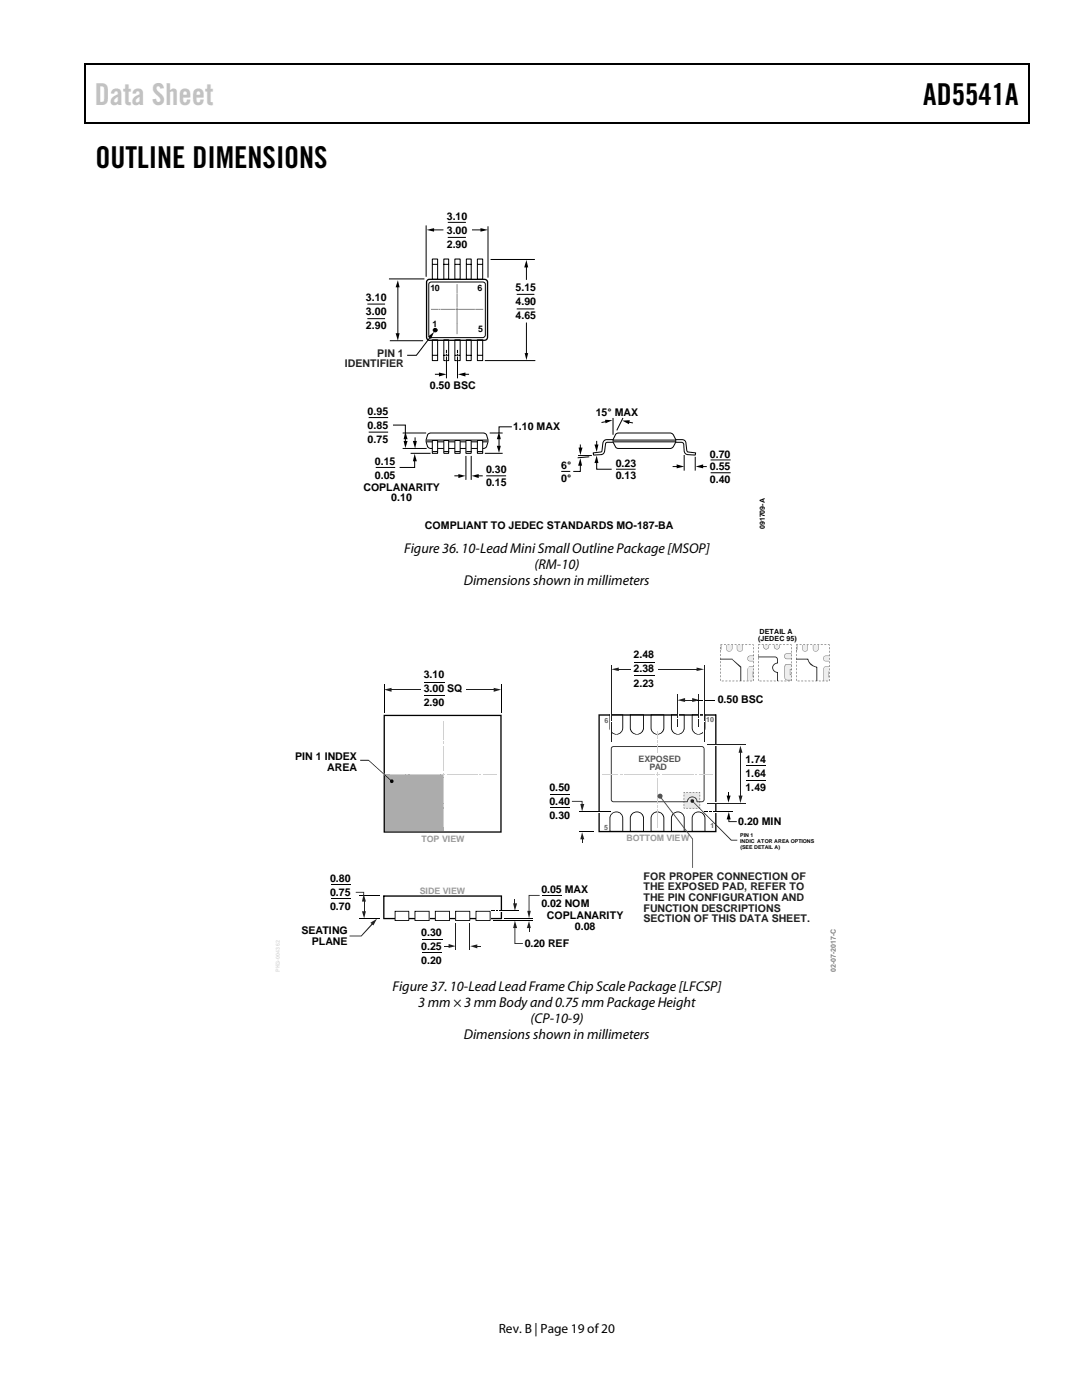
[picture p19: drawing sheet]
<svg xmlns="http://www.w3.org/2000/svg" width="216mm" height="279mm" viewBox="0 0 216 279" stroke-linecap="round" stroke-linejoin="round" font-family="sans-serif">
<defs><g id="words">
<text font-size="6" fill="#c1c1c1" x="18.9" y="20.9">Data Sheet</text>
<g font-size="6">
<text x="184.2" y="20.9">AD5541A</text>
<text x="19" y="33.6">OUTLINE DIMENSIONS</text>
</g>
<g font-size="2.8">
<text x="80.6" y="110.4">Figure 36. 10-LeadMini Small Outline Package [MSOP]</text>
<text x="106.6" y="113.6">(RM-10)</text>
<text x="92.6" y="116.7">Dimensions shown in millimeters</text>
<text x="78.3" y="197.7">Figure 37. 10-Lead Lead Frame Chip Scale Package [LFCSP]</text>
<text x="83.4" y="200.9">3 mm × 3 mm Bodyand 0.75 mm Package Height</text>
<text x="92.6" y="207.3">Dimensions shown in millimeters</text>
<text x="105.9" y="204.1">(CP-10-9)</text>
</g>
<text font-size="2.7" x="99.5" y="266">Rev. B | Page 19 of20</text>
<g font-size="2.1">
<text x="89.2" y="46.6">3.00</text>
<text x="89.2" y="43.8">3.10</text>
<text x="89.2" y="49.5">2.90</text>
<text x="102.9" y="58.1">5.15</text>
<text x="73" y="65.7">2.90</text>
<text x="73" y="60.1">3.10</text>
<text x="73" y="62.9">3.00</text>
<text x="102.9" y="60.9">4.90</text>
<text x="102.9" y="63.7">4.65</text>
<text x="85.8" y="77.6">0.50 BSC</text>
<text x="73.4" y="82.8">0.95</text>
<text x="118.9" y="83">15° MAX</text>
<text x="73.4" y="85.6">0.85</text>
<text x="73.4" y="88.4">0.75</text>
<text x="102.4" y="85.7">1.10 MAX</text>
<text x="74.8" y="92.7">0.15</text>
<text x="74.8" y="95.5">0.05</text>
<text x="97" y="94.4">0.30</text>
<text x="112" y="93.6">6°</text>
<text x="122.9" y="93.1">0.23</text>
<text x="122.9" y="95.6">0.13</text>
<text x="141.6" y="93.9">0.55</text>
<text x="141.6" y="91.3">0.70</text>
<text x="72.5" y="97.9">COPLANARITY</text>
<text x="78.1" y="100">0.10</text>
<text x="97" y="97">0.15</text>
<text x="112" y="96.1">0°</text>
<text x="141.6" y="96.4">0.40</text>
<text x="84.8" y="105.7">COMPLIANT TO JEDEC STANDARDS MO-187-BA</text>
<text x="126.4" y="131.4">2.48</text>
<text x="84.6" y="135.3">3.10</text>
<text x="126.4" y="134.2">2.38</text>
<text x="126.4" y="137">2.23</text>
<text x="84.6" y="138.2">3.00 SQ</text>
<text x="84.6" y="141">2.90</text>
<text x="143.2" y="140.3">0.50 BSC</text>
<text x="58.9" y="151.8">PIN 1 INDEX</text>
<text x="65.3" y="153.9">AREA</text>
<text x="148.8" y="155">1.64</text>
<text x="148.8" y="152.2">1.74</text>
<text x="109.7" y="157.8">0.50</text>
<text x="109.7" y="160.6">0.40</text>
<text x="148.8" y="157.8">1.49</text>
<text x="109.7" y="163.4">0.30</text>
<text x="147.3" y="164.7">0.20 MIN</text>
<text x="65.9" y="175.9">0.80</text>
<text x="65.9" y="178.7">0.75</text>
<text x="108" y="178.1">0.05 MAX</text>
<text x="65.9" y="181.6">0.70</text>
<text x="108" y="180.9">0.02 NOM</text>
<text x="109.1" y="183.5">COPLANARITY</text>
<text x="114.7" y="185.6">0.08</text>
<text x="60.1" y="186.4">SEATING</text>
<text x="62.2" y="188.5">PLANE</text>
<text x="84.1" y="186.7">0.30</text>
<text x="84.1" y="189.6">0.25</text>
<text x="104.7" y="189">0.20 REF</text>
<text x="84.1" y="192.4">0.20</text>
</g>
<g font-size="2.1" fill="#231f1f">
<text x="75.3" y="71.2">PIN 1</text>
<text x="68.8" y="73.3">IDENTIFIER</text>
</g>
<g font-size="2.1" fill="#231f20">
<text x="128.4" y="175.6">FOR PROPER CONNECTION OF</text>
<text x="128.4" y="177.7">THE EXPOSED PAD, REFER TO</text>
<text x="128.4" y="179.8">THE PIN CONFIGURATION AND</text>
<text x="128.4" y="181.9">FUNCTION DESCRIPTIONS</text>
<text x="128.4" y="184.1">SECTION OF THIS DATA SHEET.</text>
</g>
<g font-size="1.8">
<text x="85.9" y="58">10</text>
<text x="95.3" y="58">6</text>
<text x="86.3" y="65.2">1</text>
<text x="95.4" y="66.3">5</text>
</g>
<g font-size="1.8" fill="#545857">
<text x="127.4" y="152.1">EXPOSED</text>
<text x="129.6" y="153.7">PAD</text>
</g>
<g font-size="1.8" fill="#9a9a9a">
<text x="84.1" y="168">TOP VIEW</text>
<text x="125" y="167.8">BOTTOM VIEW</text>
<text x="83.8" y="178.4">SIDE VIEW</text>
</g>
<g font-size="1.4">
<text x="152.6" y="105.6" transform="rotate(-90 152.6 105.6)">091709-A</text>
<text x="151.3" y="127.9">(JEDEC 95)</text>
<text x="151.5" y="126.5">DETAIL A</text>
</g>
<g font-size="1.4" fill="#636363">
<text x="120.6" y="144.4">6</text>
<text x="140.9" y="144.1">10</text>
<text x="120.6" y="165.6">5</text>
<text x="141.8" y="165.3">1</text>
</g>
<text font-size="1.4" fill="#808184" x="166.8" y="194" transform="rotate(-90 166.8 194)">02-07-2017-C</text>
<g font-size="1.1">
<text x="147.7" y="167">PIN 1</text>
<text x="147.7" y="168.3">INDIC ATOR AREA OPTIONS</text>
<text x="147.7" y="169.5">(SEE DETAIL A)</text>
</g>
</g></defs>
<g fill="#000">
<path d="M16.9 12.7h.2v1h-.2zM16.9 12.7h.2v.3h-.2zM82.5 12.7h.3v.3h-.3zM205.1 12.7h.3v1h-.3zM205.1 12.7h.3v.3h-.3zM16.9 24.4h.2v.2h-.2zM82.3 24.4h.2v.2h-.2zM205.1 24.4h.3v.2h-.3zM79.4 55.9l.3 1.4h-.8zM85.1 45.9l1.5-.4v.7zM95.9 45.5l1.5 .4-1.5 .3zM105 51.9l.4 1.5h-.8z"/>
<path d="M78.9 66.5h.8l-.3 1.5zM85.4 67.2l1.2-1-.6 1.4zM87.6 74.3l1.5 .4-1.5 .4zM91.4 74.7l1.5-.4v.8zM104.7 70.5h.7l-.4 1.4z"/>
<circle cx="86.9" cy="65.9" r=".38"/>
</g>
<path d="M17 13.7v10.7M17.1 12.8h65.4M82.8 12.8h122.3M205.2 13.7v10.7M17.1 24.5h188" fill="none" stroke="#000" stroke-width=".25"/>
<g fill="none" stroke="#000" stroke-width=".2">
<path d="M77.7 55.7h6.9M79.4 57.1v9.7M85 45.1v10M85.6 56.5l.5-.2h10.2l.5 .2v10.6l-.5 .3-10.5-.1-.2-.4zM86.3 51.7h1v4h-1zM86.4 45.9h2M86.4 52.8h.8M88.6 51.7h.9v4h-.9zM88.6 52.8h.9M89.4 44.4h3.6M89.4 47.4h3.6M90.8 51.7h1v4h-1z"/>
<path d="M90.8 52.8h.9M93.1 51.7h.9v4h-.9zM93.1 52.8h.9M94.3 45.9h1.8M95.3 51.7h1v4h-1zM95.3 52.8h.9M97.4 45.3v10M98 51.8h8.6M103.1 58.7h3.5M105 53.1v2.7M73.3 63.6h3.5M73.3 60.7h3.5"/>
<path d="M77.9 68h6.4M85.9 67.2l-2.8 3.7h-1.9M86.3 67.8h1v4.2h-1zM86.4 70.9h.8M86.9 74.7h1M88.6 67.8h.9v4.2h-.9zM88.6 70.9h.9M89.1 71.3v4.1M89.1 70.7v.2M89.1 69.9v.5M90.8 67.8h1v4.2h-1zM90.8 70.9h.9"/>
<path d="M91.3 69.9v.5M91.3 70.7v.2M91.3 71.3v4.1M92.6 74.7h.9M93.1 67.8h.9v4.2h-.9zM93.1 70.9h.9M95.3 67.8h1v4.2h-1zM95.3 70.9h.9M96.8 72h9.9M103.1 61.7h3.5M105 64.5v6.2M80.4 89.5h4.6"/>
<path d="M80.4 86.4h4.5M82 90.5h3.8M85.2 87.8h12M85.2 88.2h12M85.5 86.6l.4-.2h10.6a1.3 1.3 0 0 1 .9 1.3l-.1 .6a1.16 1.16 0 0 1-.8 1.2h-10.6a1.44 1.44 0 0 1-.9-1.8zM96.8 90.5h3.4M97 95h4M97.8 86.4h2.4M112.1 94.1h1.6M122.4 87.8h12.4M122.5 88.2h12.3M122.9 86.6l.5-.2 10.5 .1a1.82 1.82 0 0 1 .9 1.8l-.2 .4a1.03 1.03 0 0 1-.8 .8h-10.4a1.75 1.75 0 0 1-1.1-1.8z"/>
<path d="M123 93.6h3.7M136.5 90.9v2.9M138.7 91.3v2.5M141.9 91.8h3.8M141.9 94.3h3.8"/>
<circle cx="86.9" cy="65.9" r=".38"/>
</g>
<path d="M85.2 56l.4-.3h11.1l.5 .3 .1 11.3a.6 .6 0 0 1-.6 .6l-11.3-.1-.3-.5z" fill="none" stroke="#000" stroke-width=".26"/>
<g fill="none" stroke="#808285" stroke-width=".2">
<path d="M91.2 56.8v1.7M91.2 58.7v.2M91.2 59.1v2.2M86.1 61.7h1.3M87.7 61.7h.1M88 61.7h2.8M91 61.7h.4M91.2 62.1v2.3M91.2 64.6v.1M91.2 64.9v1.7M91.2 61.6v.3M91.6 61.7h3"/>
<path d="M94.7 61.7h.1M95.1 61.7h1.2"/>
</g>
<path d="M89.1 70.6v1.7M91.3 70.6v1.7" fill="none" stroke="#fff" stroke-width=".26"/>
<path d="M93 87.9h1v2.6h-1z" fill="#fff" stroke="#000" stroke-width=".2"/>
<path d="M93.1 90.1h.9" fill="none" stroke="#000" stroke-width=".2"/>
<path d="M90.8 87.9h1v2.6h-1z" fill="#fff" stroke="#000" stroke-width=".2"/>
<path d="M90.8 90.1h.9" fill="none" stroke="#000" stroke-width=".2"/>
<path d="M88.6 87.9h.9v2.6h-.9z" fill="#fff" stroke="#000" stroke-width=".2"/>
<path d="M88.6 90.1h.9" fill="none" stroke="#000" stroke-width=".2"/>
<path d="M86.3 87.9h1v2.6h-1z" fill="#fff" stroke="#000" stroke-width=".2"/>
<path d="M86.4 90.1h.8" fill="none" stroke="#000" stroke-width=".2"/>
<path d="M95.3 87.9h1v2.6h-1z" fill="#fff" stroke="#000" stroke-width=".2"/>
<g fill="none" stroke="#000" stroke-width=".2">
<path d="M73.6 86.2h3.8M73.6 83.3h3.8M75 93.3h3.9M78.4 84.8h2.5v1.6M80.9 87.4v.9M82.7 91.8v1.5h-3M82.8 87.4v.9M90.8 95h.9M93 91.1v4.6M94 91.1v4.6M95.3 95h.9M95.3 90.1h.9"/>
<path d="M99.6 87.4v1.8M102.1 85.2h-2.5v1.2M115.4 90.9h2.6M115.8 88.7v.9M115.8 92.7v1.4h-1.4M117.5 91.2l-2.1 .2M119.1 92.1v1.5h3M119.1 88.1v.9M121 84.1l-.9 .2M122.3 83.5v3.2M122.3 87.7h-1.2a.77 .77 0 0 0-.8 .7l-.2 1.7-1.7 .3v.4l1.5-.1a.77 .77 0 0 0 .7-.7l.3-1.6 .4-.1h.9M124.3 83.5l-1.2 2.3"/>
<path d="M125.3 84.2l.9 .2M134.3 93.1h1M134.8 87.7h1.3a.72 .72 0 0 1 .8 .7l.3 1.8 1.6 .2-.1 .4-1.4-.1a.77 .77 0 0 1-.8-.7l-.2-1.6-.4-.1h-1.1M140 93.1h.9"/>
</g>
<g fill="#000">
<path d="M80.5 88h.8l-.4 1.4zM80.9 86.2l.4 1.5h-.8zM82.4 88h.8l-.4 1.5zM82.7 90.6l.5 1.5h-.8zM91.5 94.6l1.4 .4-1.4 .4zM94.1 95l1.4-.4v.8zM99.1 89h.8l-.3 1.4zM99.6 86.2l.3 1.5h-.8zM115.4 89.3h.8l-.4 1.5zM115.8 91.4l.4 1.5h-.8zM118.6 88.7h.8l-.3 1.5zM119.1 90.9l.3 1.5h-.8z"/>
<path d="M120.7 83.8l1.5 .1-1.4 .6zM124.2 84l1.5-.1-.2 .8zM135 92.7l1.5 .4-1.5 .4zM138.8 93.1l1.5-.4v.8zM121.6 142.6h2.8v2.7a1.37 1.37 0 0 1-1.4 1.3 1.37 1.37 0 0 1-1.4-1.3v-2.7h.2v2.7a1.19 1.19 0 0 0 1.2 1.2 1.19 1.19 0 0 0 1.2-1.2v-2.6h-2.5zM125.7 142.6h2.8v2.7a1.41 1.41 0 0 1-1.4 1.3 1.41 1.41 0 0 1-1.4-1.3v-2.7h.2v2.7a1.23 1.23 0 0 0 1.2 1.2 1.23 1.23 0 0 0 1.2-1.2v-2.6h-2.5zM129.8 142.6h2.8v2.7a1.37 1.37 0 0 1-1.4 1.3 1.37 1.37 0 0 1-1.4-1.3v-2.7h.2v2.7a1.19 1.19 0 0 0 1.2 1.2 1.19 1.19 0 0 0 1.2-1.2v-2.6h-2.5zM133.9 142.6h2.7v2.7a1.37 1.37 0 0 1-1.4 1.3 1.37 1.37 0 0 1-1.3-1.3v-2.7h.2v2.7a1.19 1.19 0 0 0 1.1 1.2 1.19 1.19 0 0 0 1.2-1.2v-2.6h-2.4zM138 142.6h2.8v2.7a1.37 1.37 0 0 1-1.4 1.3 1.37 1.37 0 0 1-1.4-1.3v-2.7h.2v2.7a1.19 1.19 0 0 0 1.2 1.2 1.19 1.19 0 0 0 1.2-1.2v-2.6h-2.5zM119.4 142.6h23.5h-.2h.2v.2h-23.2v23h23v-23.2h.3v23.5h-23.6zM76.5 178.7h23.7v4.7l-23.7 .1v-4.7v.2v-.2h.2v4.4h23.2v-4.2h-23.4zM121.9 162.5a1.37 1.37 0 0 1 1.5-.5 1.37 1.37 0 0 1 1 1.3v2.7h-2.7v-.2h2.5v-2.5a1.19 1.19 0 0 0-1.2-1.2 1.19 1.19 0 0 0-1.2 1.2v2.6l-.2 .1v-2.7z"/>
<path d="M125.9 162.5a1.43 1.43 0 0 1 1.6-.5 1.43 1.43 0 0 1 1 1.3v2.7h-2.7v-.2h2.5v-2.5a1.24 1.24 0 0 0-1.2-1.2 1.24 1.24 0 0 0-1.2 1.2v2.6l-.2 .1v-2.7zM130.1 162.5a1.38 1.38 0 0 1 1.5-.5 1.38 1.38 0 0 1 1 1.3v2.7h-2.7v-.2h2.5v-2.5a1.19 1.19 0 0 0-1.2-1.2 1.19 1.19 0 0 0-1.2 1.2v2.6l-.2 .1v-2.7zM134.1 162.5a1.37 1.37 0 0 1 1.6-.5 1.37 1.37 0 0 1 .9 1.3v2.7h-2.6v-.2h2.4v-2.5a1.19 1.19 0 0 0-1.2-1.2 1.19 1.19 0 0 0-1.1 1.2v2.6l-.2 .1v-2.7zM138.3 162.5a1.38 1.38 0 0 1 1.5-.5 1.38 1.38 0 0 1 1 1.3v2.7h-2.7v-.2h2.5v-2.5a1.19 1.19 0 0 0-1.2-1.2 1.19 1.19 0 0 0-1.2 1.2v2.6l-.2 .1v-2.7z"/>
<path d="M76.5 142.6h23.6v23.6h-23.5v-.2h.2l-.3 .2zM76.8 142.9v23h23v-23z"/>
</g>
<path d="M78.8 181.9h2.8v1.8h-2.8z" fill="#fff"/>
<path d="M78.7 181.8h2.9l.1 1.9-3 .1v-1.9h.2v1.7h2.6v-1.6h-2.7z" fill="#000"/>
<path d="M95 181.9h2.8v1.8h-2.8z" fill="#fff"/>
<path d="M94.9 181.8h2.9l.1 1.9-3 .1v-1.9h.2v1.7h2.6v-1.6h-2.7z" fill="#000"/>
<path d="M86.9 181.9h2.8v1.8h-2.8z" fill="#fff"/>
<path d="M86.8 181.8h3v2h-3v-1.9h.2v1.7h2.6v-1.6h-2.7z" fill="#000"/>
<path d="M90.9 181.9h2.8v1.8h-2.8z" fill="#fff"/>
<path d="M90.8 181.8h2.9l.1 1.9-3 .1v-1.9h.2v1.7h2.7v-1.6h-2.8z" fill="#000"/>
<path d="M82.8 181.9h2.8v1.8h-2.8z" fill="#fff"/>
<path d="M82.7 181.8h3v2h-3v-1.9h.2v1.7h2.6v-1.6h-2.7z" fill="#000"/>
<path d="M84.2 190.1h4M84.2 187.5h4.1" fill="none" stroke="#000" stroke-width=".2"/>
<path d="M90.9 184.2v5.3M93.7 184.2v5.3" fill="none" stroke="#231f20" stroke-width=".2"/>
<g fill="#231f20">
<path d="M88.7 188.7h1.2v.2h-1.2z"/>
<path d="M89.5 188.4l1.4 .4-1.4 .4z"/>
<path d="M94.9 188.7h1.1v.2h-1.1z"/>
<path d="M93.8 188.8l1.4-.3v.8z"/>
</g>
<path d="M76.5 154.2l.5 .4-.2 .2-.4-.3z" fill="#fff"/>
<path d="M76.8 154.5h11.7v11.3h-11.7z" fill="#acacac"/>
<g fill="#000">
<path d="M71.9 151.6h1.6l4.7 4.3-.1 .1-4.6-4.2h-1.6z"/>
<circle cx="78.2" cy="155.9" r=".37"/>
</g>
<path d="M76.6 136.5v5.7M100 136.5v5.7" fill="none" stroke="#000" stroke-width=".2"/>
<path d="M93 137.6h5.9" fill="none" stroke="#231f20" stroke-width=".2"/>
<path d="M98.5 137.3l1.5 .3-1.5 .5z" fill="#231f20"/>
<path d="M77.8 137.6h6.1" fill="none" stroke="#231f20" stroke-width=".2"/>
<path d="M76.6 137.6l1.5-.3v.8z" fill="#231f20"/>
<path d="M149 155.7h3.9M149 152.8h3.9M66 179.4h3.9M66 176.5h3.9M71.8 178.8h4M71.8 183.4h4" fill="none" stroke="#000" stroke-width=".2"/>
<path d="M71 178h1.7v.8h-.2v-.6h-1.5z" fill="#231f20"/>
<path d="M72.7 179.6v2.6" fill="none" stroke="#231f20" stroke-width=".2"/>
<g fill="#231f20">
<path d="M72.6 178.4l.4 1.5h-.8z"/>
<path d="M72.2 181.9h.8l-.3 1.4z"/>
<path d="M69.8 186.7h2.2l2.3-2.5 .2 .1-2.4 2.6h-2.3z"/>
<path d="M73.9 184.2l1.3-.8-.7 1.3z"/>
</g>
<path d="M98.4 183.7h8M100.7 183.4h5.7" fill="none" stroke="#000" stroke-width=".2"/>
<g fill="#231f20">
<path d="M102.7 179.6h.1v1h-.1z"/>
<path d="M102.4 180.3h.8l-.5 1.5z"/>
<path d="M102.7 185h.1v3.2h1.5v.2h-1.6z"/>
<path d="M102.7 183.7l.5 1.5h-.8z"/>
<path d="M105.5 184.9h.2v1.1h-.2z"/>
<path d="M105.6 183.8l.3 1.4h-.8z"/>
<path d="M105.5 178.6h2.2v.2h-2v3.2h-.2z"/>
<path d="M105.2 181.8h.7l-.3 1.5z"/>
</g>
<path d="M109.8 158.5h4M108.2 178.7h3.9M109.8 161.2h4M115.5 166h2.9" fill="none" stroke="#000" stroke-width=".2"/>
<g fill="#231f20">
<path d="M116.1 167.1h.1v1.2h-.1z"/>
<path d="M116.1 166.1l.5 1.4h-.8z"/>
<path d="M114.1 159.8h2.1v.9h-.1v-.7h-2z"/>
<path d="M115.8 160.5h.8l-.5 1.4z"/>
</g>
<path d="M119.2 161.9h.5v.2h-.5z" fill="#fff"/>
<path d="M120.6 161.9h.5v.2h-.5zM121.3 161.9h.7v.2h-.7z" fill="#000"/>
<path d="M115.5 162h5" fill="none" stroke="#000" stroke-width=".2"/>
<path d="M135.1 142.3h.3v.7h-.3z" fill="#fff"/>
<g fill="#231f20">
<path d="M135.1 143.5h.2v.5h-.2z"/>
<path d="M135.1 144.1h.2v1h-.2z"/>
</g>
<path d="M135.2 138.6v4.7" fill="none" stroke="#231f20" stroke-width=".2"/>
<path d="M139.3 142.3h.2v.7h-.2z" fill="#fff"/>
<g fill="#231f20">
<path d="M139.3 143.5h.2v.5h-.2z"/>
<path d="M139.3 144.1h.2v1h-.2z"/>
</g>
<path d="M139.4 138.6v4.7M147.7 149.9v9.2" fill="none" stroke="#231f20" stroke-width=".2"/>
<g fill="#231f20">
<path d="M147.4 158.8h.8l-.5 1.5z"/>
<path d="M147.7 148.8l.5 1.4h-.8z"/>
</g>
<path d="M136.3 139.7h2.2" fill="none" stroke="#231f20" stroke-width=".2"/>
<g fill="#231f20">
<path d="M135.2 139.7l1.5-.4v.8z"/>
<path d="M138.1 139.3l1.5 .4-1.5 .4z"/>
</g>
<path d="M139.2 139.7h3.5" fill="none" stroke="#000" stroke-width=".2"/>
<path d="M99.7 181.7h.7v.3h-.7z" fill="#fff"/>
<path d="M98.2 181.7h.6v.2h-.6zM99 181.7h.4v.2h-.4z" fill="#000"/>
<path d="M99.7 181.8h3.7" fill="none" stroke="#000" stroke-width=".2"/>
<path d="M142.4 160.2h.7v.3h-.7z" fill="#fff"/>
<path d="M141.1 160.3h7.6" fill="none" stroke="#231f20" stroke-width=".2"/>
<path d="M142.4 148.6h.7v.2h-.7z" fill="#fff"/>
<path d="M141.1 148.6h7.6" fill="none" stroke="#231f20" stroke-width=".2"/>
<path d="M122.1 149h18.2l.3 .4v10.2l-.3 .4-.2 .1h-1v-.2h1l.3-.3v-10.2l-.2-.3h-17.8l-.3 .3v10.2l.1 .3 14.9 .1a.98 .98 0 0 1 1.1-1 .98 .98 0 0 1 .9 1.1v-.1a.97 .97 0 0 0-1-.9 .97 .97 0 0 0-1 .9l.1 .1-15.1-.1-.2-.4v-10.2z" fill="#231f20"/>
<g fill="#cdcdcd">
<path d="M88.4 154.2l.1 .8z"/>
<path d="M88 154.5l.8 .1z"/>
</g>
<path d="M89.2 154.6h6" fill="none" stroke="#cdcdcd" stroke-width=".2"/>
<path d="M95.6 154.5l.3 .1z" fill="#cdcdcd"/>
<path d="M81.8 154.6h5.9M96.4 154.6h2.6" fill="none" stroke="#cdcdcd" stroke-width=".2"/>
<path d="M81.1 154.5l.4 .1z" fill="#cdcdcd"/>
<path d="M77.8 154.6h2.9" fill="none" stroke="#cdcdcd" stroke-width=".2"/>
<path d="M88.4 160.6l.1 .5z" fill="#cdcdcd"/>
<path d="M88.4 155.3v4.9M88.4 161.4v3.5" fill="none" stroke="#cdcdcd" stroke-width=".2"/>
<path d="M88.4 148l.1 .5z" fill="#cdcdcd"/>
<path d="M88.4 144v3.7M88.4 148.8v5" fill="none" stroke="#cdcdcd" stroke-width=".2"/>
<g fill="#cdcdcd">
<path d="M131.2 154.1l.1 .8z"/>
<path d="M130.9 154.5h.8z"/>
</g>
<path d="M132.1 154.5h6.3" fill="none" stroke="#cdcdcd" stroke-width=".2"/>
<path d="M138.7 154.5h.4z" fill="#cdcdcd"/>
<path d="M124.5 154.5h6M139.5 154.5h2.8" fill="none" stroke="#cdcdcd" stroke-width=".2"/>
<path d="M123.7 154.5h.5z" fill="#cdcdcd"/>
<path d="M120.3 154.5h3" fill="none" stroke="#cdcdcd" stroke-width=".2"/>
<path d="M131.2 160.7l.1 .5z" fill="#cdcdcd"/>
<path d="M131.3 161.6v3.7" fill="none" stroke="#cdcdcd" stroke-width=".2"/>
<path d="M131.2 156.7l.1 .3z" fill="#cdcdcd"/>
<path d="M131.3 155.3v5.1" fill="none" stroke="#cdcdcd" stroke-width=".2"/>
<g fill="#cdcdcd">
<path d="M131.2 147.8l.1 .4z"/>
<path d="M131.2 148.6l.1 1.7z"/>
<path d="M131.2 145.9l.1 1.4z"/>
</g>
<path d="M131.4 133.6h7.9" fill="none" stroke="#231f20" stroke-width=".2"/>
<path d="M139 133.2l1.5 .4-1.5 .3z" fill="#231f20"/>
<path d="M123.1 133.6h2.7" fill="none" stroke="#231f20" stroke-width=".2"/>
<path d="M122 133.6l1.5-.4v.7z" fill="#231f20"/>
<path d="M84.7 138.8h4.1M84.7 136.1h4.1M126.6 134.8h4.1M126.6 132.2h4.1" fill="none" stroke="#000" stroke-width=".2"/>
<g fill="#fff">
<path d="M121.8 142h.3v4.8h-.3z"/>
<path d="M121.8 138.4h.3v.7h-.3z"/>
</g>
<path d="M121.9 144.1h.2v.5h-.2z" fill="#231f20"/>
<path d="M122 132.8v11M122 144.8v3.3" fill="none" stroke="#231f20" stroke-width=".2"/>
<g fill="#fff">
<path d="M140.3 142h.3v4.8h-.3z"/>
<path d="M140.3 139.4h.3v.7h-.3z"/>
</g>
<path d="M140.4 144.1h.2v.5h-.2z" fill="#231f20"/>
<path d="M140.5 132.8v11M140.5 144.8v3.3" fill="none" stroke="#231f20" stroke-width=".2"/>
<path d="M145 158.8h.8l-.5 1.4zM145.3 158.2h.1v.9h-.1zM145.4 162l.4 1.5h-.8zM145.3 163.3h.2v.6h1.5v.2h-1.7z" fill="#000"/>
<path d="M142.6 161.9h.5v.2h-.5z" fill="#fff"/>
<path d="M142.3 162h3.8" fill="none" stroke="#000" stroke-width=".2"/>
<path d="M140.5 161.9h.7v.2h-.7zM141.6 161.9h.5v.2h-.5z" fill="#000"/>
<g fill="#515151">
<path d="M131.6 158.9l.1-.1 6.6 8.6-.1 5.8-.1-5.7z"/>
<circle cx="131.7" cy="158.9" r=".51"/>
</g>
<path d="M136.4 160.1v1.2h3.3v-1.2h-.6a.97 .97 0 0 0-1-1 .97 .97 0 0 0-1 1zM136.4 158.2v1.7h.7a1.06 1.06 0 0 1 1-.9 1.06 1.06 0 0 1 1.1 .9h.5v-1.7z" fill="#e8e8e9"/>
<path d="M136.4 159.9h.7a1.06 1.06 0 0 1 1-.9 1.06 1.06 0 0 1 1.1 .9h.5v.2h-.6a.97 .97 0 0 0-1-1 .97 .97 0 0 0-1 1h-.7z" fill="#585657"/>
<g fill="#231f20">
<path d="M136.4 161.1l.3 .2h-.3z"/>
<path d="M139.4 161.2h.2v-.1l.1 .1v.1z"/>
<path d="M139.4 158.1h.2l.1 .2z"/>
<path d="M136.4 158.1l.3 .1-.3 .1z"/>
<path d="M138.1 159.9l.1-.1 7.8 7.8h1.1v.2h-1.2z"/>
<path d="M138.8 161.2l.4 .1zM138.2 161.2l.4 .1zM137.5 161.3l.4-.1zM136.9 161.3h.4z"/>
<path d="M139.6 158.6l.1 .4zM139.6 159.2v.5zM139.6 159.8v.5zM139.6 160.5v.4z"/>
<path d="M136.9 158.2h.4zM137.5 158.2l.4-.1zM138.2 158.1l.4 .1zM138.8 158.1l.4 .1z"/>
<path d="M136.4 160.5v.4zM136.4 159.8v.5zM136.4 159.2v.5zM136.4 158.6l.1 .4z"/>
<circle cx="138.1" cy="159.9" r=".37"/>
</g>
<path d="M164.5 131l1-.1v1h-.7a.48 .48 0 0 1-.5-.4 .48 .48 0 0 1 .2-.5z" fill="#ededee"/>
<path d="M164.5 130.9l1-.1-.7 .1a.49 .49 0 0 0-.5 .5 .49 .49 0 0 0 .5 .5h.7l-.7 .1a.57 .57 0 0 1-.6-.5 .57 .57 0 0 1 .3-.6z" fill="#6a6768"/>
<path d="M162.3 128.7h1v.8a.49 .49 0 0 1-.5 .5 .49 .49 0 0 1-.5-.5z" fill="#ededee"/>
<path d="M162.2 128.7l.1 .8a.49 .49 0 0 0 .5 .5 .49 .49 0 0 0 .5-.5v-.8v.8a.58 .58 0 0 1-.5 .5 .58 .58 0 0 1-.6-.5z" fill="#6a6768"/>
<path d="M160.2 128.7h.9v.8a.49 .49 0 0 1-.4 .5 .49 .49 0 0 1-.5-.5z" fill="#ededee"/>
<path d="M160.1 128.7l.1 .8a.49 .49 0 0 0 .4 .5 .49 .49 0 0 0 .5-.5v-.8l.1 .8a.58 .58 0 0 1-.6 .5 .58 .58 0 0 1-.5-.5z" fill="#6a6768"/>
<path d="M158.8 128.7h.2v.8l-.2 .3z" fill="#ededee"/>
<path d="M159 128.7l.1 .8-.3 .5 .2-.5z" fill="#6a6768"/>
<path d="M164.5 133.2l.3-.2h.7v1l-.2 .1v1.1h.2v.7h-1.1l-.1-2.2z" fill="#ededee"/>
<path d="M165.3 134.1v1.1h.2v-1.2zM164.5 133.1l-.3 .6 .1 2.2v-2.4l.3-.4 .9-.1z" fill="#6a6768"/>
<g fill="#231f20">
<path d="M158.8 131.5h2.4a2.44 2.44 0 0 0 1.9 1.6v2.8h-.2l.1-2.8a1.86 1.86 0 0 1-1.9-1.6l.1 .1h-2.4z"/>
<path d="M158.8 128.6v.2l.5-.1zM158.8 129.1l.1 .4zM158.8 129.8l.1 .4zM158.8 130.5l.1 .4zM158.8 131.2l.1 .4zM158.8 131.9l.1 .4zM158.8 132.6l.1 .4zM158.8 133.3l.1 .4zM158.8 134l.1 .5zM158.8 134.7l.1 .5zM158.8 135.4l.1 .5zM159.1 135.9l.4 .1zM159.8 135.9l.5 .1zM160.5 135.9l.5 .1zM161.2 135.9l.5 .1zM161.9 135.9l.5 .1zM162.6 135.9l.5 .1zM163.3 135.9l.5 .1zM164 135.9l.5 .1zM164.8 135.9l.4 .1zM165.5 135.5v.5zM165.5 134.8v.4zM165.5 134.1v.4zM165.5 133.4v.4zM165.5 132.7v.4zM165.5 132v.4zM165.5 131.3v.4zM165.5 130.6v.4zM165.5 129.9v.4zM165.5 129.2v.4zM165.2 128.6l.3 .1v.2v-.1v-.2zM164.5 128.6l.4 .1zM163.8 128.6l.4 .1zM163.1 128.6l.4 .1zM162.4 128.6l.4 .1zM161.7 128.6l.4 .1zM161 128.6l.4 .1zM160.3 128.6l.4 .1zM159.5 128.6l.5 .1z"/>
</g>
<path d="M149.4 131l1-.1v1h-.7a.48 .48 0 0 1-.5-.4 .48 .48 0 0 1 .2-.5z" fill="#ededee"/>
<path d="M149.3 131l.4-.2h.7l-.7 .1a.49 .49 0 0 0-.5 .5 .49 .49 0 0 0 .5 .5h.7l-.7 .1a.57 .57 0 0 1-.5-.4 .57 .57 0 0 1 .1-.6z" fill="#6a6768"/>
<path d="M147.1 128.7h1.1v.8a.54 .54 0 0 1-.6 .5 .54 .54 0 0 1-.5-.5z" fill="#ededee"/>
<path d="M147 128.7l.1 .8a.54 .54 0 0 0 .5 .5 .54 .54 0 0 0 .6-.5v-.8l.1 .8a.62 .62 0 0 1-.7 .5 .62 .62 0 0 1-.6-.5z" fill="#6a6768"/>
<path d="M145 128.7h1.1v.8a.54 .54 0 0 1-.6 .5 .54 .54 0 0 1-.5-.5z" fill="#ededee"/>
<path d="M144.9 128.7l.1 .8a.54 .54 0 0 0 .5 .5 .54 .54 0 0 0 .6-.5v-.8v.8a.62 .62 0 0 1-.6 .5 .62 .62 0 0 1-.6-.5z" fill="#6a6768"/>
<path d="M143.8 128.7v1.1z" fill="#ededee"/>
<path d="M143.8 128.7l.1 .8-.1 .5z" fill="#6a6768"/>
<path d="M149.3 133.2l.3-.1 .8-.1v1h-.2v1.2h.2v.7h-1.1l-.1-.2z" fill="#ededee"/>
<path d="M150.2 134v1.2h.2v-1.2zM149.4 133.1l-.3 .6 .1 2.2 .1-2.7 1.1-.2z" fill="#6a6768"/>
<g fill="#231f20">
<path d="M143.7 131.5h2.4l1.8 1.5v2.9h-.2v-2.7l-1.6-1.6h-2.4z"/>
<path d="M151.3 131h3.3a.6 .6 0 0 1 .6 .6v.7a.93 .93 0 0 0-.9 1 .93 .93 0 0 0 .9 .9v1.7h-.2l.1-1.7a.93 .93 0 0 1-1-.9 .93 .93 0 0 1 1-1l-.1-.9-.2-.2h-3.5z"/>
<path d="M143.8 128.6v.2l.4-.1zM143.8 129.1v.4zM143.8 129.8v.4zM143.8 130.5v.4zM143.8 131.2v.4zM143.8 131.9v.4zM143.8 132.6v.4zM143.8 133.3v.4zM143.8 134v.5zM143.8 134.7v.5zM143.8 135.4v.5zM144 135.9h.5zM144.7 135.9h.5zM145.4 135.9h.5zM146.1 135.9h.5zM146.8 135.9h.5zM147.6 135.9h.4zM148.3 135.9h.4zM149 135.9h.4zM149.7 135.9h.4zM150.3 135.5l.1 .5zM150.3 134.8l.1 .4zM150.3 134.1l.1 .4zM150.3 133.4l.1 .4zM150.3 132.7l.1 .4zM150.3 132l.1 .4zM150.3 131.3l.1 .4zM150.3 130.6l.1 .4zM150.3 129.9l.1 .4zM150.3 129.2l.1 .4zM150.1 128.6l.3 .3v-.3zM149.4 128.6l.4 .1zM148.7 128.6l.4 .1zM148 128.6l.4 .1zM147.3 128.6l.4 .1zM146.6 128.6l.4 .1zM145.9 128.6l.4 .1zM145.2 128.6l.4 .1zM144.5 128.6l.4 .1z"/>
</g>
<path d="M156.6 130.7l.4-.2h1v1l-1.2-.1-.3-.5z" fill="#ececec"/>
<path d="M156.5 130.7l.5-.3h1l-1 .1-.4 .2-.1 .2 .3 .5 1.2 .1h-1a.59 .59 0 0 1-.5-.8z" fill="#535051"/>
<path d="M154.5 128.7h1l-.1 .6-.4 .2-.2-.1-.2-.1z" fill="#ececec"/>
<path d="M154.4 128.7l.2 .6 .4 .2 .4-.2 .1-.6a.58 .58 0 0 1-.3 .9 .58 .58 0 0 1-.8-.5z" fill="#535051"/>
<path d="M152.4 128.7h1l-.1 .6-.5 .2-.2-.1z" fill="#ececec"/>
<path d="M152.3 128.7l.2 .6 .3 .2 .5-.2 .1-.6a.57 .57 0 0 1-.3 .9 .57 .57 0 0 1-.8-.5z" fill="#535051"/>
<path d="M156.7 132.8l.3-.2h1v1h-.4v1.1h.4v1h-1l-.3-.3z" fill="#ececec"/>
<path d="M157.6 133.6v1.1h.4l-.3-.1v-.9l.3-.1zM156.6 132.7v2.7l.3 .3 1.1 .1-1.2-.2-.2-.5 .1-2.2 .3-.3 1-.1a1.54 1.54 0 0 0-1.4 .2z" fill="#535051"/>
<path d="M151.3 128.6v.2l.4-.1zM151.3 129.2v.3v-.4zM151.3 129.9v.3v-.4zM151.3 130.6v.3v-.4zM151.3 131.3v.3v-.4zM151.3 132v.3v-.4zM151.3 132.7v.3v-.4zM151.3 133.4v.3v-.4zM151.3 134.1v.4v-.5zM151.3 134.8v.4v-.5zM151.3 135.5v.4v-.5zM151.5 135.9l.5 .1zM152.2 135.9l.5 .1zM152.9 135.9l.5 .1zM153.6 135.9l.5 .1zM154.3 135.9l.5 .1zM155 135.9l.5 .1zM155.8 135.9l.4 .1zM156.5 135.9l.4 .1zM157.2 135.9l.4 .1zM157.9 135.5l.1 .5zM157.9 134.8l.1 .4zM157.9 134.1l.1 .4zM157.9 133.4l.1 .4zM157.9 132.7l.1 .4zM157.9 132l.1 .4zM157.9 131.3l.1 .4zM157.9 130.6l.1 .4zM157.9 129.9l.1 .4zM157.9 129.2l.1 .4zM157.6 128.7h.3l.1 .2v-.3zM156.9 128.7l.4-.1zM156.2 128.7l.4-.1zM155.5 128.7l.4-.1zM154.8 128.7l.4-.1zM154.1 128.7l.4-.1zM153.4 128.7l.4-.1zM152.7 128.7l.4-.1zM152 128.7l.4-.1z" fill="#231f20"/>
<use href="#words"/>
</svg>
